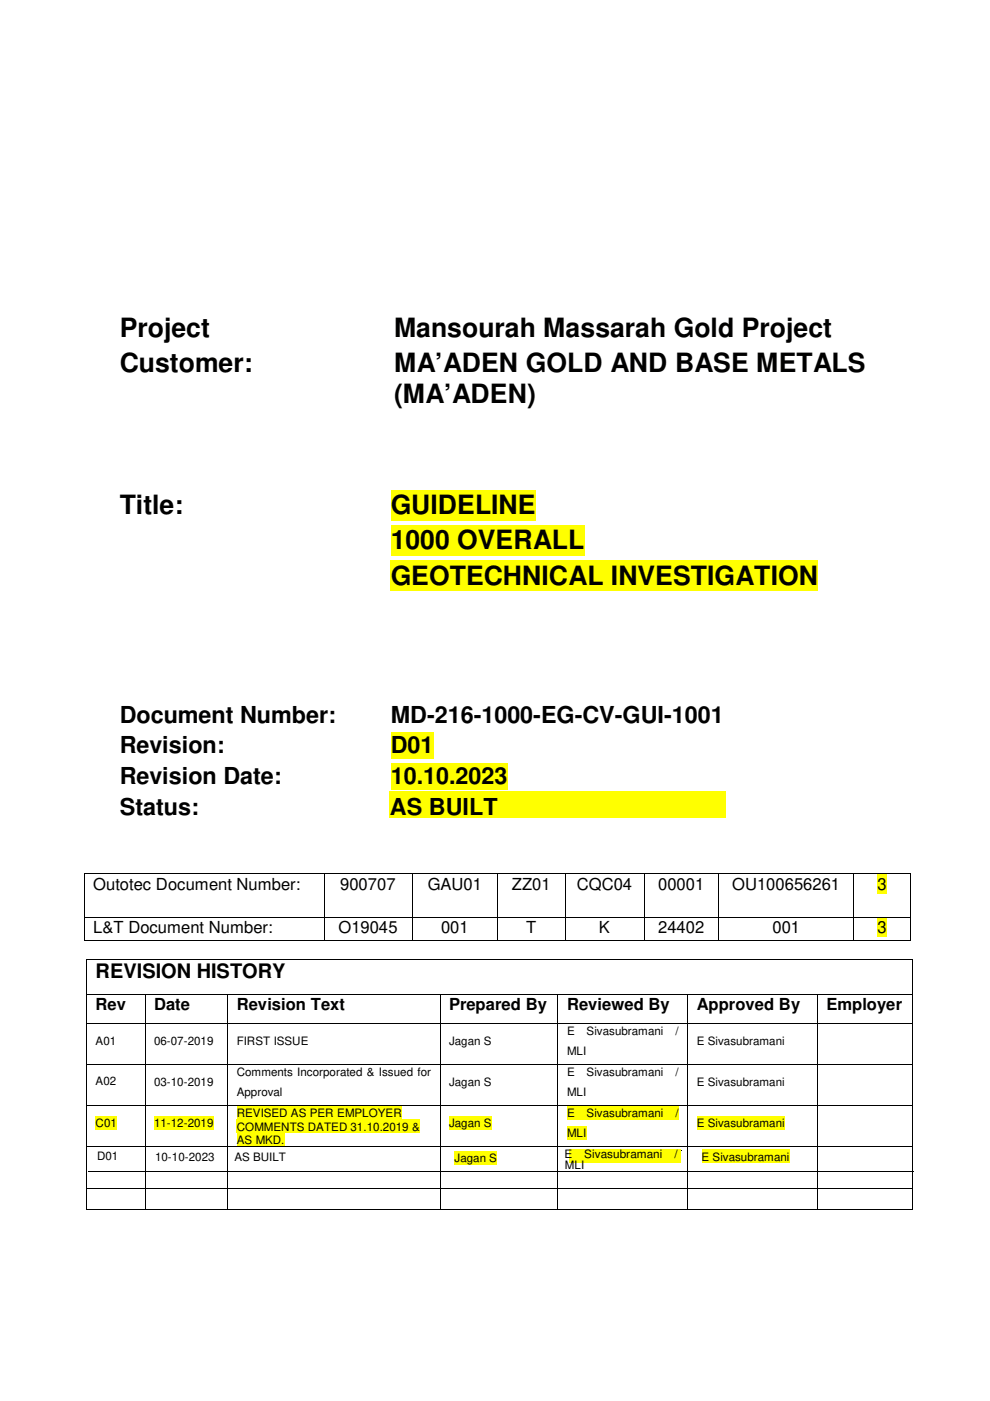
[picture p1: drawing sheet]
<svg xmlns="http://www.w3.org/2000/svg" width="210mm" height="297mm" viewBox="0 0 210 297" stroke-linecap="round" stroke-linejoin="round" font-family="sans-serif">
<defs><g id="words">
<g font-size="5.6">
<text x="25.4" y="71.5">Project</text>
<text x="83.6" y="71.5">Mansourah Massarah Gold Project</text>
<text x="25.4" y="78.9">Customer:</text>
<text x="83.6" y="78.9">MA’ADEN GOLD AND BASE METALS</text>
<text x="83.6" y="85.4">(MA’ADEN)</text>
<text x="25.4" y="109.1">Title:</text>
<text x="82.8" y="109.1">GUIDELINE</text>
<text x="82.8" y="116.5">1000 OVERALL</text>
<text x="82.8" y="124">GEOTECHNICAL INVESTIGATION</text>
</g>
<g font-size="5">
<text x="25.4" y="153.2">Document Number:</text>
<text x="82.8" y="153.2">MD-216-1000-EG-CV-GUI-1001</text>
<text x="25.4" y="159.7">Revision:</text>
<text x="82.8" y="159.7">D01</text>
<text x="25.4" y="166.2">Revision Date:</text>
<text x="82.8" y="166.2">10.10.2023</text>
<text x="25.4" y="172.8">Status:</text>
<text x="82.7" y="172.8">AS BUILT</text>
</g>
<text font-size="4.2" x="20.3" y="207.3">REVISION HISTORY</text>
<g font-size="3.5">
<text x="19.8" y="188.6">Outotec Document Number:</text>
<text x="72.1" y="188.6">900707</text>
<text x="90.7" y="188.6">GAU01</text>
<text x="108.5" y="188.6">ZZ01</text>
<text x="122.3" y="188.6">CQC04</text>
<text x="139.6" y="188.6">00001</text>
<text x="155.2" y="188.6">OU100656261</text>
<text x="186.1" y="188.6">3</text>
<text x="19.8" y="197.9">L&amp;T Document Number:</text>
<text x="71.8" y="197.9">O19045</text>
<text x="93.5" y="197.9">001</text>
<text x="111.6" y="197.9">T</text>
<text x="127" y="197.9">K</text>
<text x="139.6" y="197.9">24402</text>
<text x="163.8" y="197.9">001</text>
<text x="186.1" y="197.9">3</text>
<text x="20.3" y="214.2">Rev</text>
<text x="32.7" y="214.2">Date</text>
<text x="50.2" y="214.2">Revision Text</text>
<text x="95.2" y="214.2">Prepared By</text>
<text x="120.2" y="214.2">Reviewed By</text>
<text x="147.7" y="214.2">Approved By</text>
<text x="175.2" y="214.2">Employer</text>
</g>
<g font-size="2.5">
<text x="20.3" y="221.6">A01</text>
<text x="32.7" y="221.6">06-07-2019</text>
<text x="50.2" y="221.6">FIRST ISSUE</text>
<text x="95.2" y="221.6">Jagan S</text>
<text x="120.2" y="219.5">E</text>
<text x="124.4" y="219.5">Sivasubramani</text>
<text x="143.2" y="219.5">/</text>
<text x="147.7" y="221.6">E Sivasubramani</text>
<text x="120.2" y="223.7">MLI</text>
<text x="20.3" y="230">A02</text>
<text x="32.7" y="230.3">03-10-2019</text>
<text x="50.2" y="228.1">Comments Incorporated &amp; Issued for</text>
<text x="50.2" y="232.4">Approval</text>
<text x="95.2" y="230.3">Jagan S</text>
<text x="120.2" y="228.1">E</text>
<text x="120.2" y="232.4">MLI</text>
<text x="124.4" y="228.1">Sivasubramani</text>
<text x="143.2" y="228.1">/</text>
<text x="147.7" y="230.3">E Sivasubramani</text>
<text x="20.3" y="239">C01</text>
<text x="32.7" y="239">11-12-2019</text>
<text x="50.2" y="236.8">REVISED AS PER EMPLOYER</text>
<text x="50.2" y="239.7">COMMENTS DATED 31.10.2019 &amp;</text>
<text x="95.2" y="239">Jagan S</text>
<text x="120.2" y="236.8">E</text>
<text x="124.4" y="236.8">Sivasubramani</text>
<text x="143.2" y="236.8">/</text>
<text x="147.7" y="239">E Sivasubramani</text>
<text x="50.2" y="242.5">AS MKD.</text>
<text x="119.7" y="245.5">E</text>
<text x="120.2" y="241.1">MLI</text>
<text x="123.9" y="245.5">Sivasubramani</text>
<text x="143" y="245.5">/</text>
<text x="20.6" y="246">D01</text>
<text x="32.9" y="246.1">10-10-2023</text>
<text x="49.7" y="246.1">AS BUILT</text>
<text x="96.4" y="246.5">Jagan S</text>
<text x="119.8" y="247.9">MLI</text>
<text x="148.8" y="246.1">E Sivasubramani</text>
</g>
</g></defs>
<g fill="#ff0">
<path d="M82.8 103.8h30.7v6.5h-30.7z"/>
<path d="M82.8 111.3h41.2v6.5h-41.2z"/>
<path d="M82.8 118.7h90.7v6.6h-90.7z"/>
</g>
<g fill="#fff">
<path d="M23.5 126.2h57.4v5.6h-57.4z"/>
<path d="M25.4 126.2h53.6v5.6h-53.6z"/>
<path d="M23.5 131.8h57.4v5.6h-57.4z"/>
<path d="M25.4 131.8h53.6v5.6h-53.6z"/>
<path d="M23.5 137.4h57.4v5.6h-57.4z"/>
<path d="M25.4 137.4h53.6v5.6h-53.6z"/>
<path d="M23.5 143h57.4v5.6h-57.4z"/>
<path d="M25.4 143h53.6v5.6h-53.6z"/>
<path d="M23.5 148.6h57.4v6.6h-57.4z"/>
<path d="M25.4 148.6h53.6v6.6h-53.6z"/>
<path d="M23.5 155.2h57.4v6.5h-57.4z"/>
<path d="M25.4 155.2h53.6v6.5h-53.6z"/>
</g>
<path d="M82.8 155.2h9.1v5.6h-9.1z" fill="#ff0"/>
<g fill="#fff">
<path d="M23.5 161.7h57.4v6.5h-57.4z"/>
<path d="M25.4 161.7h53.6v6.5h-53.6z"/>
</g>
<path d="M82.8 161.7h24.8v5.7h-24.8z" fill="#ff0"/>
<g fill="#fff">
<path d="M23.5 168.2h57.4v6.6h-57.4z"/>
<path d="M25.4 168.2h53.6v6.6h-53.6z"/>
</g>
<g fill="#ff0">
<path d="M82.5 167.7h71.4v5.7h-71.4z"/>
<path d="M186.1 185.3h1.9v4.1h-1.9z"/>
</g>
<path d="M17.8 185.1h.1v.2h-.1zM68.6 185.1h.2v.2h-.2zM87.3 185.1h.2v.2h-.2zM105.5 185.1h.1v.2h-.1zM119.7 185.1h.2v.2h-.2zM136.5 185.1h.2v.2h-.2zM152.4 185.1h.1v.2h-.1zM180.9 185.1h.2v.2h-.2zM193 185.1h.2v.2h-.2z" fill="#000"/>
<g fill="none" stroke="#000" stroke-width=".21">
<path d="M17.9 185.3v9.1M17.9 185.2h50.7M68.7 185.3v9.1M68.8 185.2h18.5M87.4 185.3v9.1M87.5 185.2h18M105.5 185.3v9.1M105.6 185.2h14.1M119.8 185.3v9.1M119.9 185.2h16.6M136.6 185.3v9.1M136.7 185.2h15.7"/>
<path d="M152.4 185.3v9.1M152.5 185.2h28.4M181 185.3v9.1M181.1 185.2h11.9M193.1 185.3v9.1"/>
</g>
<path d="M186.1 194.6h1.9v4.1h-1.9z" fill="#ff0"/>
<g fill="#000">
<path d="M17.8 194.4h.1v.2h-.1zM17.8 199.3h.1v.1h-.1zM68.6 194.4h.2v.2h-.2zM68.6 199.3h.2v.1h-.2zM87.3 194.4h.2v.2h-.2zM87.3 199.3h.2v.1h-.2zM105.5 194.4h.1v.2h-.1zM105.5 199.3h.1v.1h-.1zM119.7 194.4h.2v.2h-.2zM119.7 199.3h.2v.1h-.2zM136.5 194.4h.2v.2h-.2zM136.5 199.3h.2v.1h-.2z"/>
<path d="M152.4 194.4h.1v.2h-.1zM152.4 199.3h.1v.1h-.1zM180.9 194.4h.2v.2h-.2zM180.9 199.3h.2v.1h-.2zM193 194.4h.2v.2h-.2zM193 199.3h.2v.1h-.2zM18.3 203.2h.2v.2h-.2zM18.3 210.7h.2v.2h-.2zM18.3 217h.2v.2h-.2zM30.7 210.7h.2v.2h-.2zM30.7 217h.2v.2h-.2zM48.2 210.7h.2v.2h-.2z"/>
<path d="M48.2 217h.2v.2h-.2zM93.2 210.7h.2v.2h-.2zM93.2 217h.2v.2h-.2zM118.2 210.7h.2v.2h-.2zM118.2 217h.2v.2h-.2zM145.7 210.7h.2v.2h-.2zM145.7 217h.2v.2h-.2zM173.2 210.7h.2v.2h-.2zM173.2 217h.2v.2h-.2zM193.3 203.2h.2v.2h-.2zM193.3 210.7h.2v.2h-.2zM193.3 217h.2v.2h-.2z"/>
<path d="M18.3 225.7h.2v.1h-.2zM30.7 225.7h.2v.1h-.2zM48.2 225.7h.2v.1h-.2zM93.2 225.7h.2v.1h-.2zM118.2 225.7h.2v.1h-.2zM145.7 225.7h.2v.1h-.2zM173.2 225.7h.2v.1h-.2zM193.3 225.7h.2v.1h-.2z"/>
</g>
<g fill="none" stroke="#000" stroke-width=".21">
<path d="M17.9 194.6v4.7M17.9 194.5h50.7M17.9 199.3h50.7M68.7 194.6v4.7M68.8 194.5h18.5M68.8 199.3h18.5M87.4 194.6v4.7M87.5 194.5h18M87.5 199.3h18M105.5 194.6v4.7M105.6 194.5h14.1M105.6 199.3h14.1"/>
<path d="M119.8 194.6v4.7M119.9 194.5h16.6M119.9 199.3h16.6M136.6 194.6v4.7M136.7 194.5h15.7M136.7 199.3h15.7M152.4 194.6v4.7M152.5 194.5h28.4M152.5 199.3h28.4M181 194.6v4.7M181.1 194.5h11.9M181.1 199.3h11.9"/>
<path d="M193.1 194.6v4.7M18.4 203.4v7.3M18.4 210.9v6.1M18.4 217.2v8.5M18.5 203.3h174.8M18.5 210.8h12.2M18.5 217.1h12.2M30.8 210.9v6.1M30.8 217.2v8.5M30.9 210.8h17.3M30.9 217.1h17.3M48.3 210.9v6.1"/>
<path d="M48.3 217.2v8.5M48.4 210.8h44.8M48.4 217.1h44.8M93.3 210.9v6.1M93.3 217.2v8.5M93.4 210.8h24.8M93.4 217.1h24.8M118.3 210.9v6.1M118.3 217.2v8.5M118.4 210.8h27.3M118.4 217.1h27.3M145.8 210.9v6.1"/>
<path d="M145.8 217.2v8.5M145.9 210.8h27.3M145.9 217.1h27.3M173.3 210.9v6.1M173.3 217.2v8.5M173.4 210.8h19.9M173.4 217.1h19.9M193.4 203.4v7.3M193.4 210.9v6.1M193.4 217.2v8.5M18.4 225.8v8.6M18.5 225.8h12.2"/>
<path d="M30.8 225.8v8.6M30.9 225.8h17.3M48.3 225.8v8.6M48.4 225.8h44.8M93.3 225.8v8.6M93.4 225.8h24.8M118.3 225.8v8.6M118.4 225.8h27.3M145.8 225.8v8.6M145.9 225.8h27.3M173.3 225.8v8.6M173.4 225.8h19.9"/>
<path d="M193.4 225.8v8.6"/>
</g>
<g fill="#ff0">
<path d="M20.3 236.7h4.5v2.8h-4.5z"/>
<path d="M32.7 236.7h12.6v2.8h-12.6z"/>
<path d="M50.2 234.5h35v2.9h-35z"/>
<path d="M50.2 237.4h38.8v2.8h-38.8z"/>
<path d="M50.2 240.2h10.2v2.9h-10.2z"/>
<path d="M95.2 236.7h9.1v2.8h-9.1z"/>
<path d="M120.2 234.5h23.7v2.9h-23.7z"/>
<path d="M120.2 238.8h4.1v2.8h-4.1z"/>
<path d="M147.7 236.7h18.7v2.8h-18.7z"/>
</g>
<g fill="#000">
<path d="M18.3 234.4h.2v.1h-.2zM30.7 234.4h.2v.1h-.2zM48.2 234.4h.2v.1h-.2zM93.2 234.4h.2v.1h-.2zM118.2 234.4h.2v.1h-.2zM145.7 234.4h.2v.1h-.2zM173.2 234.4h.2v.1h-.2zM193.3 234.4h.2v.1h-.2zM18.3 243.1h.2v.1h-.2zM18.3 251.9h.2v.2h-.2zM18.3 256.4h.2v.1h-.2zM18.6 248.3h.2v.1h-.2z"/>
<path d="M30.7 243.1h.2v.1h-.2zM30.7 251.9h.2v.2h-.2zM30.7 256.4h.2v.1h-.2zM31 248.3h.2v.1h-.2zM48.2 243.1h.2v.1h-.2zM48.2 251.9h.2v.2h-.2zM48.2 256.4h.2v.1h-.2zM48.5 248.3h.2v.1h-.2zM93.2 243.1h.2v.1h-.2zM93.2 251.9h.2v.2h-.2zM93.2 256.4h.2v.1h-.2zM93.5 248.3h.2v.1h-.2z"/>
<path d="M118.2 243.1h.2v.1h-.2zM118.2 251.9h.2v.2h-.2zM118.2 256.4h.2v.1h-.2zM118.5 248.3h.2v.1h-.2zM144.4 243.8h.2v.2h-.2zM145.7 251.9h.2v.2h-.2zM145.7 256.4h.2v.1h-.2zM146 248.3h.2v.1h-.2zM173.2 243.1h.2v.1h-.2zM173.2 251.9h.2v.2h-.2zM173.2 256.4h.2v.1h-.2zM173.5 248.3h.2v.1h-.2z"/>
<path d="M193.3 243.1h.2v.1h-.2zM193.3 251.9h.2v.2h-.2zM193.3 256.4h.2v.1h-.2zM193.6 248.3h.2v.1h-.2z"/>
</g>
<g fill="none" stroke="#000" stroke-width=".21">
<path d="M18.4 234.5v8.6M18.5 234.4h12.2M30.8 234.5v8.6M30.9 234.4h17.3M48.3 234.5v8.6M48.4 234.4h44.8M93.3 234.5v8.6M93.4 234.4h24.8M118.3 234.5v8.6M118.4 234.4h27.3M145.8 234.5v8.6M145.9 234.4h27.3"/>
<path d="M173.3 234.5v8.6M173.4 234.4h19.9M193.4 234.5v8.6M18.4 243.2v4.3M18.4 247.7v4.2M18.4 252.1v4.3M18.5 243.2h12.2M18.5 252h12.2M18.5 256.5h12.2M18.8 248.4h12.2M30.8 243.2v4.3M30.8 247.7v4.2"/>
<path d="M30.8 252.1v4.3M30.9 243.2h17.3M30.9 252h17.3M30.9 256.5h17.3M31.2 248.4h17.3M48.3 243.2v4.3M48.3 247.7v4.2M48.3 252.1v4.3M48.4 243.2h44.8M48.4 252h44.8M48.4 256.5h44.8M48.7 248.4h44.8"/>
<path d="M93.3 243.2v4.3M93.3 247.7v4.2M93.3 252.1v4.3M93.4 243.2h24.8M93.4 252h24.8M93.4 256.5h24.8M93.7 248.4h24.8M118.3 243.2v4.3M118.3 247.7v4.2M118.3 252.1v4.3M118.4 243.2h27.3M118.4 252h27.3"/>
<path d="M118.4 256.5h27.3M118.7 248.4h27.3M145.8 243.2v4.3M145.8 247.7v4.2M145.8 252.1v4.3M145.9 243.2h27.3M145.9 252h27.3M145.9 256.5h27.3M146.2 248.4h27.3M173.3 243.2v4.3M173.3 247.7v4.2M173.3 252.1v4.3"/>
<path d="M173.4 243.2h19.9M173.4 252h19.9M173.4 256.5h19.9M173.7 248.4h19.9M193.4 243.2v4.3M193.4 247.7v4.2M193.4 252.1v4.3"/>
</g>
<g fill="#ff0">
<path d="M96.4 244.2h9v2.8h-9z"/>
<path d="M120.6 243.8h23.7v2.8h-23.7z"/>
<path d="M148.8 243.8h18.6v2.8h-18.6z"/>
</g>
<use href="#words"/>
</svg>
